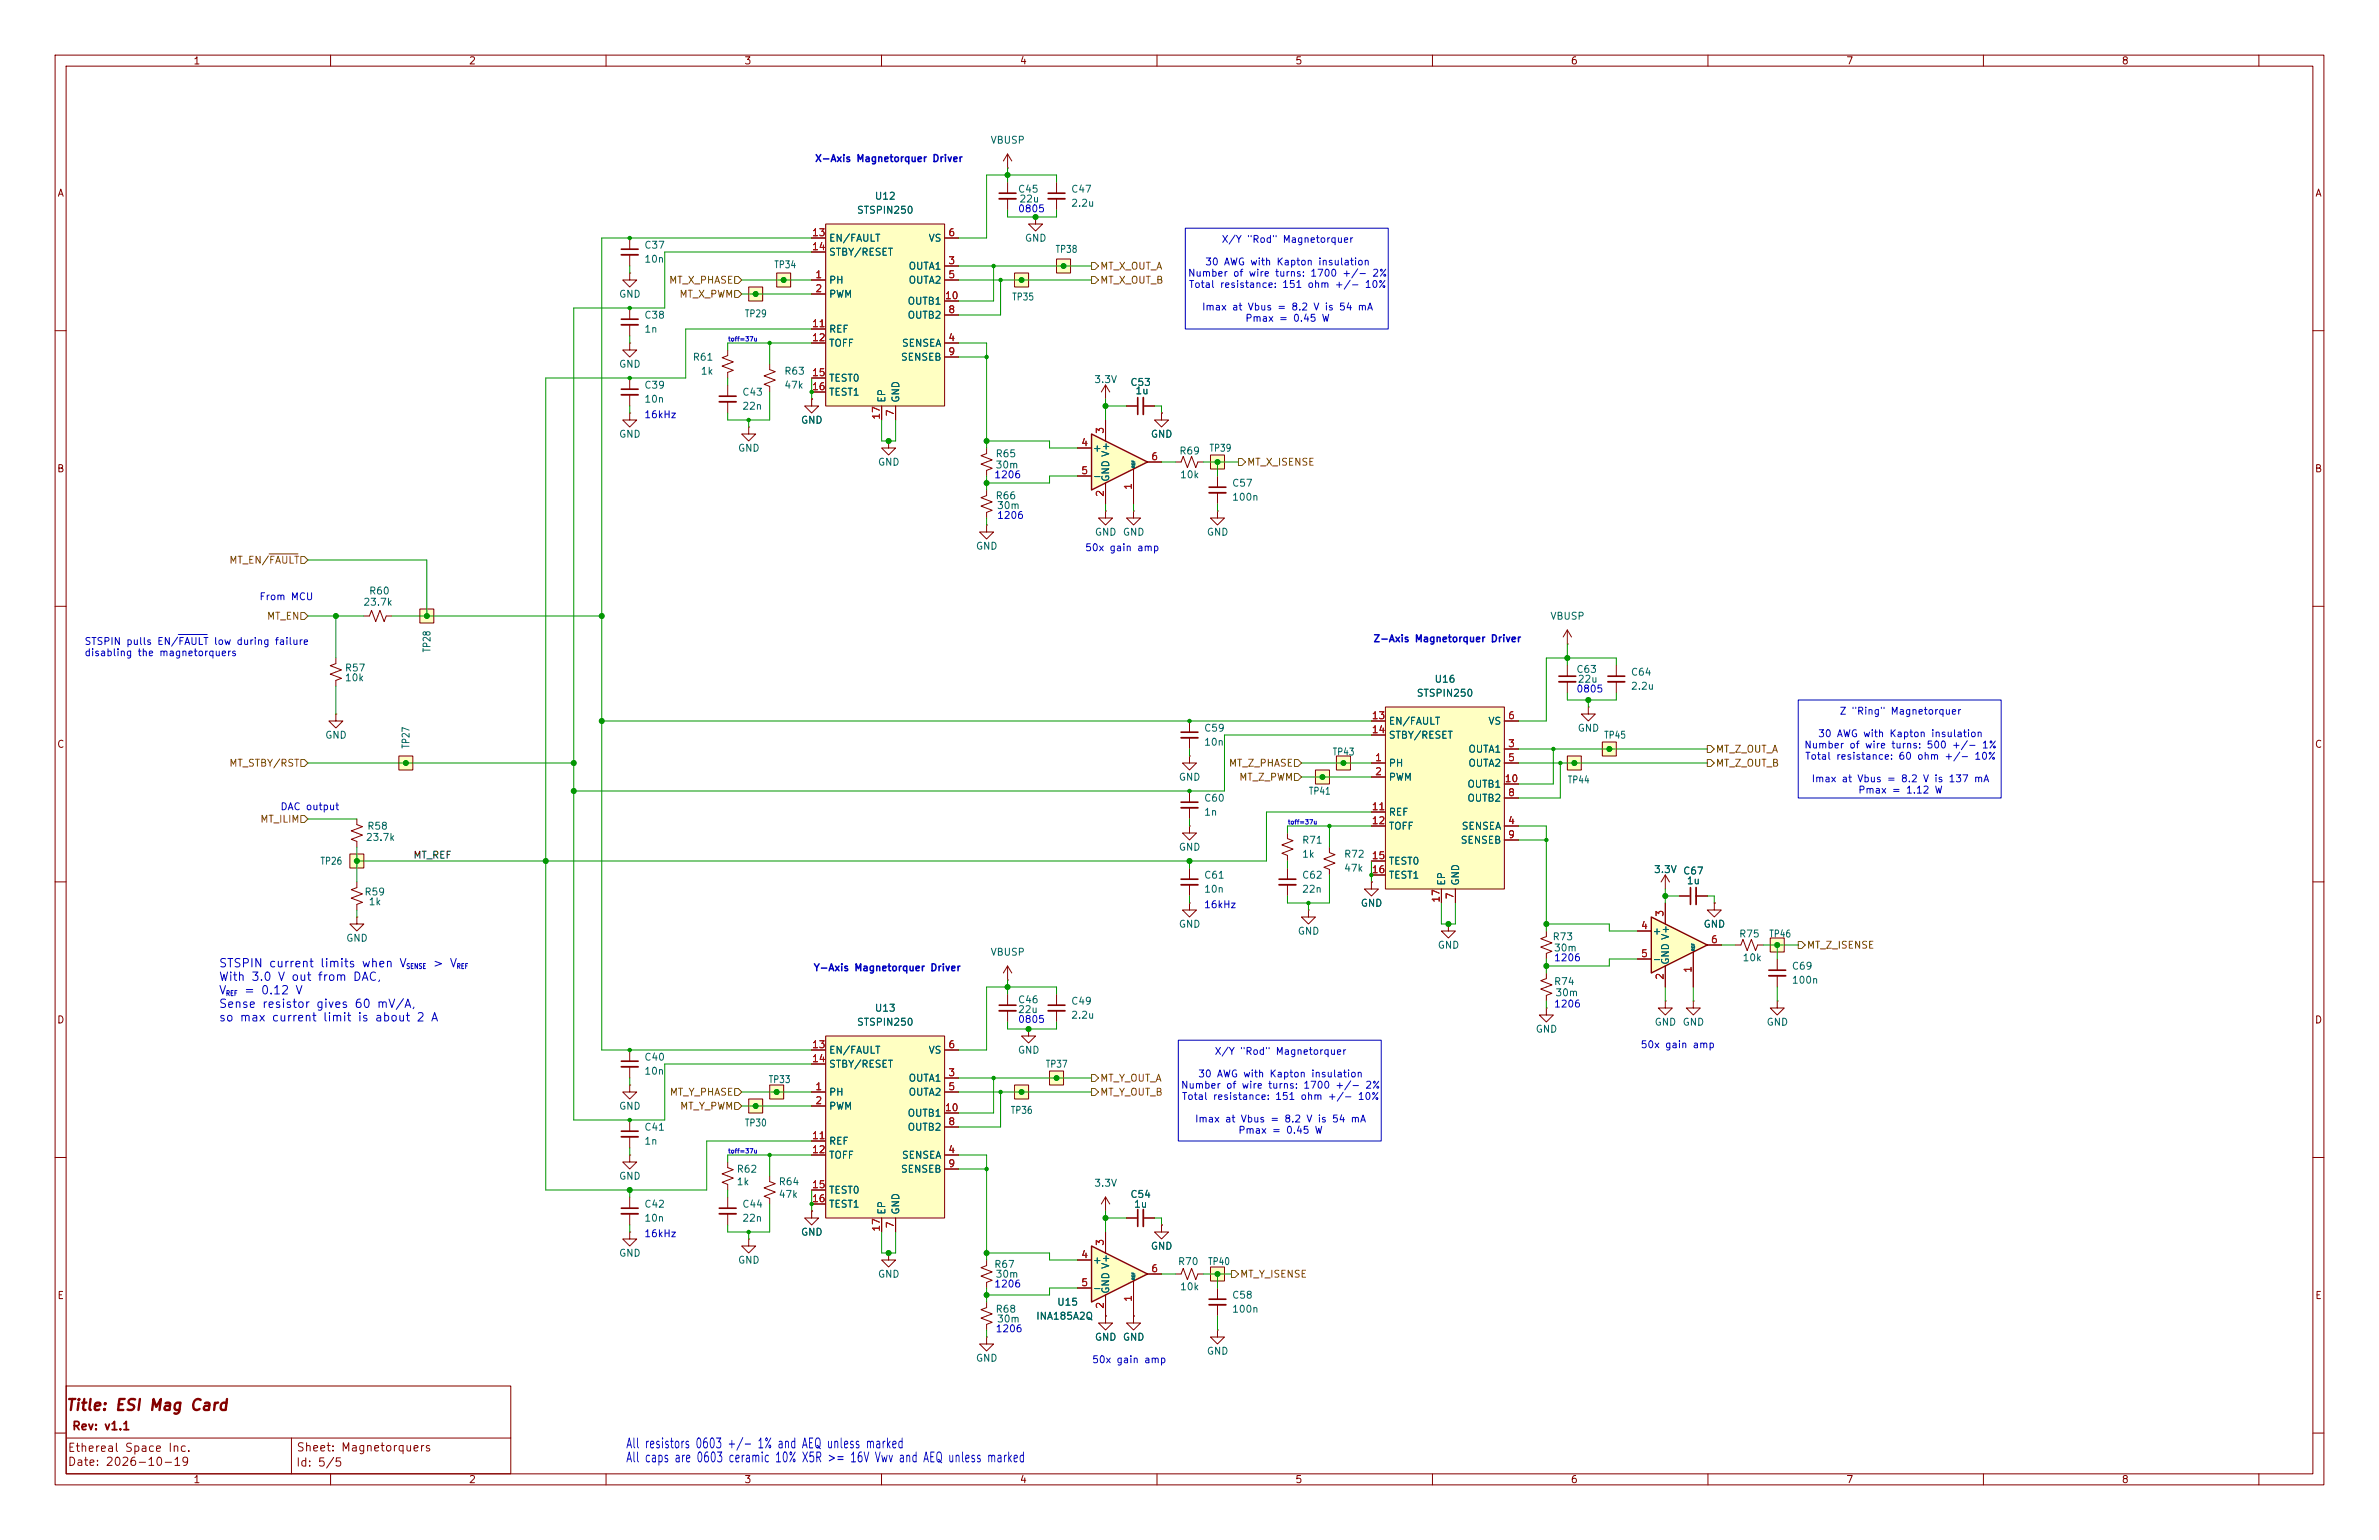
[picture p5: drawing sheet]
<svg xmlns="http://www.w3.org/2000/svg" width="432mm" height="279mm" viewBox="0 0 432 279" stroke-linecap="round" stroke-linejoin="round" font-family="sans-serif">
<defs><g id="words">
<text font-size="2" fill="#840000" x="11.8" y="256.4">Title: ESI Mag Card</text>
<g font-size="1.8" fill="#0000c2">
<text x="113.5" y="263.2">All resistors 0603 +/- 1% and AEQ unless marked</text>
<text x="113.5" y="265.8">All caps are 0603 ceramic 10% X5R &gt;= 16V Vwv and AEQ unless marked</text>
</g>
<g font-size="1.5" fill="#0000c2">
<text x="39.6" y="175.9">STSPIN current limits when V</text>
<text x="39.6" y="178.3">With 3.0 V out from DAC,</text>
<text x="78.4" y="175.9">&gt; V</text>
<text x="39.6" y="180.8">V</text>
<text x="39.6" y="183.2">Sense resistor gives 60 mV/A,</text>
<text x="39.6" y="185.7">so max current limit is about 2 A</text>
<text x="44.2" y="180.8">= 0.12 V</text>
</g>
<g font-size="1.5" fill="#840000">
<text x="12.2" y="263.8">Ethereal Space Inc.</text>
<text x="13" y="259.8">Rev: v1.1</text>
<text x="53.7" y="263.7">Sheet: Magnetorquers</text>
<text x="12.2" y="266.3">Date: 2026-10-19</text>
<text x="53.6" y="266.4">Id: 5/5</text>
</g>
<g font-size="1.3" fill="#840000">
<text x="35" y="12">1</text>
<text x="85" y="12">2</text>
<text x="135" y="12">3</text>
<text x="185" y="12">4</text>
<text x="235" y="12">5</text>
<text x="285" y="12">6</text>
<text x="335" y="12">7</text>
<text x="385" y="12">8</text>
<text x="10.3" y="36">A</text>
<text x="420.1" y="36">A</text>
<text x="10.3" y="86">B</text>
<text x="420.1" y="86">B</text>
<text x="10.3" y="136">C</text>
<text x="420.1" y="136">C</text>
<text x="10.3" y="186">D</text>
<text x="420.1" y="186">D</text>
<text x="10.3" y="236">E</text>
<text x="420.1" y="236">E</text>
<text x="35" y="269.4">1</text>
<text x="85" y="269.4">2</text>
<text x="135" y="269.4">3</text>
<text x="185" y="269.4">4</text>
<text x="235" y="269.4">5</text>
<text x="285" y="269.4">6</text>
<text x="335" y="269.4">7</text>
<text x="385" y="269.4">8</text>
</g>
<g font-size="1.3" fill="#0000c2">
<text x="147.8" y="29.7">X-Axis Magnetorquer Driver</text>
<text x="184.7" y="38.8">0805</text>
<text x="221.6" y="44.4">X/Y &quot;Rod&quot; Magnetorquer</text>
<text x="215.5" y="50.5">Number of wire turns: 1700 +/- 2%</text>
<text x="215.7" y="52.5">Total resistance: 151 ohm +/- 10%</text>
<text x="218.6" y="48.5">30 AWG with Kapton insulation</text>
<text x="218.1" y="56.6">Imax at Vbus = 8.2 V is 54 mA</text>
<text x="225.9" y="58.7">Pmax = 0.45 W</text>
<text x="116.8" y="76.2">16kHz</text>
<text x="180.4" y="87.1">1206</text>
<text x="180.9" y="94.4">1206</text>
<text x="196.8" y="100.3">50x gain amp</text>
<text x="47" y="109.2">From MCU</text>
<text x="15.2" y="117.3">STSPIN pulls EN/FAULT low during failure</text>
<text x="15.2" y="119.4">disabling the magnetorquers</text>
<text x="249.2" y="116.8">Z-Axis Magnetorquer Driver</text>
<text x="286" y="125.9">0805</text>
<text x="333.8" y="130">Z &quot;Ring&quot; Magnetorquer</text>
<text x="327.4" y="136.1">Number of wire turns: 500 +/- 1%</text>
<text x="329.9" y="134.1">30 AWG with Kapton insulation</text>
<text x="327.5" y="138.1">Total resistance: 60 ohm +/- 10%</text>
<text x="328.7" y="142.2">Imax at Vbus = 8.2 V is 137 mA</text>
<text x="50.8" y="147.3">DAC output</text>
<text x="337.2" y="144.3">Pmax = 1.12 W</text>
<text x="218.4" y="165.1">16kHz</text>
<text x="147.6" y="176.5">Y-Axis Magnetorquer Driver</text>
<text x="282" y="174.7">1206</text>
<text x="184.7" y="185.9">0805</text>
<text x="282" y="183.1">1206</text>
<text x="220.4" y="191.7">X/Y &quot;Rod&quot; Magnetorquer</text>
<text x="297.7" y="190.5">50x gain amp</text>
<text x="214.3" y="197.8">Number of wire turns: 1700 +/- 2%</text>
<text x="217.4" y="195.8">30 AWG with Kapton insulation</text>
<text x="214.4" y="199.9">Total resistance: 151 ohm +/- 10%</text>
<text x="216.8" y="204">Imax at Vbus = 8.2 V is 54 mA</text>
<text x="224.7" y="206">Pmax = 0.45 W</text>
<text x="116.8" y="224.8">16kHz</text>
<text x="180.4" y="233.9">1206</text>
<text x="180.6" y="242">1206</text>
<text x="198.1" y="247.6">50x gain amp</text>
</g>
<g font-size="1.3" fill="#006464">
<text x="179.7" y="26.4">VBUSP</text>
<text x="184.7" y="35.3">C45</text>
<text x="194.3" y="35.3">C47</text>
<text x="155.4" y="39.1">STSPIN250</text>
<text x="158.7" y="36.5">U12</text>
<text x="184.9" y="37">22u</text>
<text x="194.3" y="37.8">2.2u</text>
<text x="116.8" y="45.4">C37</text>
<text x="116.8" y="48">10n</text>
<text x="150.4" y="44.2">EN/FAULT</text>
<text x="150.4" y="46.7">STBY/RESET</text>
<text x="168.4" y="44.2">VS</text>
<text x="185.9" y="44.2">GND</text>
<text x="191.5" y="46.2">TP38</text>
<text x="140.4" y="49">TP34</text>
<text x="150.4" y="51.8">PH</text>
<text x="164.8" y="49.2">OUTA1</text>
<text x="164.8" y="51.8">OUTA2</text>
<text x="112.3" y="54.3">GND</text>
<text x="116.8" y="58.1">C38</text>
<text x="135.1" y="57.9">TP29</text>
<text x="150.4" y="54.3">PWM</text>
<text x="164.6" y="58.1">OUTB2</text>
<text x="164.6" y="55.6">OUTB1</text>
<text x="183.6" y="54.8">TP35</text>
<text x="116.8" y="60.7">1n</text>
<text x="125.6" y="65.7">R61</text>
<text x="150.4" y="60.7">REF</text>
<text x="150.4" y="63.2">TOFF</text>
<text x="163.4" y="65.7">SENSEB</text>
<text x="163.6" y="63.2">SENSEA</text>
<text x="112.3" y="67">GND</text>
<text x="116.8" y="70.8">C39</text>
<text x="127.1" y="68.3">1k</text>
<text x="142.2" y="70.8">47k</text>
<text x="142.2" y="68.3">R63</text>
<text x="150.4" y="69.6">TEST0</text>
<text x="198.5" y="69.8">3.3V</text>
<text x="205.1" y="70.3">C53</text>
<text x="206" y="71.8">1u</text>
<text x="116.8" y="73.4">10n</text>
<text x="134.6" y="72.1">C43</text>
<text x="134.6" y="74.6">22n</text>
<text x="145.3" y="77.2">GND</text>
<text x="150.4" y="72.1">TEST1</text>
<text x="161" y="73.2" transform="rotate(-90 161 73.2)">EP</text>
<text x="163.5" y="73.2" transform="rotate(-90 163.5 73.2)">GND</text>
<text x="112.3" y="79.7">GND</text>
<text x="133.9" y="82.3">GND</text>
<text x="180.6" y="83.3">R65</text>
<text x="198.2" y="82.3">+</text>
<text x="208.8" y="79.7">GND</text>
<text x="214" y="82.8">R69</text>
<text x="219.4" y="82.3">TP39</text>
<text x="159.3" y="84.8">GND</text>
<text x="180.6" y="85.3">30m</text>
<text x="198.2" y="87.3">-</text>
<text x="201.6" y="87.5" transform="rotate(-90 201.6 87.5)">GND V+</text>
<text x="214.1" y="87.1">10k</text>
<text x="223.5" y="88.6">C57</text>
<text x="180.6" y="90.9">R66</text>
<text x="180.9" y="92.7">30m</text>
<text x="223.5" y="91.1">100n</text>
<text x="177" y="100">GND</text>
<text x="198.6" y="97.5">GND</text>
<text x="203.7" y="97.5">GND</text>
<text x="218.9" y="97.5">GND</text>
<text x="65.8" y="110.2">23.7k</text>
<text x="66.9" y="108.2">R60</text>
<text x="281.3" y="112.7">VBUSP</text>
<text x="78.4" y="118.5" transform="rotate(-90 78.4 118.5)">TP28</text>
<text x="62.5" y="123.9">10k</text>
<text x="62.5" y="122.1">R57</text>
<text x="260.3" y="124.2">U16</text>
<text x="286" y="122.4">C63</text>
<text x="286.3" y="124.2">22u</text>
<text x="295.9" y="122.9">C64</text>
<text x="295.9" y="125.4">2.2u</text>
<text x="252" y="131.8">EN/FAULT</text>
<text x="257" y="126.7">STSPIN250</text>
<text x="270" y="131.8">VS</text>
<text x="58.9" y="134.3">GND</text>
<text x="74.6" y="135.9" transform="rotate(-90 74.6 135.9)">TP27</text>
<text x="218.4" y="133.1">C59</text>
<text x="218.4" y="135.6">10n</text>
<text x="241.8" y="137.4">TP43</text>
<text x="252" y="134.3">STBY/RESET</text>
<text x="266.4" y="136.9">OUTA1</text>
<text x="286.3" y="133.1">GND</text>
<text x="291.1" y="134.3">TP45</text>
<text x="213.9" y="141.9">GND</text>
<text x="252" y="141.9">PWM</text>
<text x="252" y="139.4">PH</text>
<text x="266.2" y="143.2">OUTB1</text>
<text x="266.4" y="139.4">OUTA2</text>
<text x="284.5" y="142.4">TP44</text>
<text x="218.4" y="148.3">1n</text>
<text x="218.4" y="145.8">C60</text>
<text x="237.5" y="144.5">TP41</text>
<text x="252" y="148.3">REF</text>
<text x="266.2" y="145.8">OUTB2</text>
<text x="66.3" y="152.9">23.7k</text>
<text x="66.6" y="150.8">R58</text>
<text x="213.9" y="154.6">GND</text>
<text x="236.2" y="153.4">R71</text>
<text x="236.2" y="155.9">1k</text>
<text x="243.8" y="155.9">R72</text>
<text x="252" y="150.8">TOFF</text>
<text x="265" y="153.4">SENSEB</text>
<text x="265.2" y="150.8">SENSEA</text>
<text x="58.1" y="157.2">TP26</text>
<text x="218.4" y="159.7">C61</text>
<text x="236.2" y="159.7">C62</text>
<text x="243.8" y="158.5">47k</text>
<text x="252" y="157.2">TEST0</text>
<text x="252" y="159.7">TEST1</text>
<text x="262.6" y="160.8" transform="rotate(-90 262.6 160.8)">EP</text>
<text x="265.1" y="160.8" transform="rotate(-90 265.1 160.8)">GND</text>
<text x="300.1" y="158.7">3.3V</text>
<text x="305.4" y="159">C67</text>
<text x="306.1" y="160.7">1u</text>
<text x="66" y="162.8">R59</text>
<text x="66.8" y="164.5">1k</text>
<text x="218.4" y="162.3">10n</text>
<text x="236.2" y="162.3">22n</text>
<text x="246.9" y="164.8">GND</text>
<text x="62.7" y="171.2">GND</text>
<text x="179.7" y="173.7">VBUSP</text>
<text x="213.9" y="168.6">GND</text>
<text x="235.5" y="169.9">GND</text>
<text x="260.9" y="172.4">GND</text>
<text x="281.7" y="170.9">R73</text>
<text x="281.9" y="172.9">30m</text>
<text x="299.8" y="169.9">+</text>
<text x="309.1" y="168.6">GND</text>
<text x="315.6" y="170.4">R75</text>
<text x="321" y="170.4">TP46</text>
<text x="281.9" y="179">R74</text>
<text x="299.8" y="175">-</text>
<text x="303.2" y="175.1" transform="rotate(-90 303.2 175.1)">GND V+</text>
<text x="316.2" y="174.7">10k</text>
<text x="325.1" y="178.8">100n</text>
<text x="325.1" y="176.2">C69</text>
<text x="158.7" y="183.9">U13</text>
<text x="184.7" y="182.3">C46</text>
<text x="184.7" y="184.1">22u</text>
<text x="194.3" y="182.6">C49</text>
<text x="194.3" y="185.1">2.2u</text>
<text x="282.2" y="181.1">30m</text>
<text x="150.4" y="191.5">EN/FAULT</text>
<text x="155.4" y="186.4">STSPIN250</text>
<text x="168.4" y="191.5">VS</text>
<text x="184.7" y="191.5">GND</text>
<text x="278.6" y="187.7">GND</text>
<text x="300.2" y="186.4">GND</text>
<text x="305.3" y="186.4">GND</text>
<text x="320.5" y="186.4">GND</text>
<text x="116.8" y="192.7">C40</text>
<text x="116.8" y="195.3">10n</text>
<text x="139.4" y="196.8">TP33</text>
<text x="150.4" y="194">STBY/RESET</text>
<text x="164.8" y="196.6">OUTA1</text>
<text x="189.7" y="194">TP37</text>
<text x="112.3" y="201.6">GND</text>
<text x="150.4" y="201.6">PWM</text>
<text x="150.4" y="199.1">PH</text>
<text x="164.6" y="202.9">OUTB1</text>
<text x="164.8" y="199.1">OUTA2</text>
<text x="183.4" y="202.4">TP36</text>
<text x="116.8" y="208">1n</text>
<text x="116.8" y="205.4">C41</text>
<text x="135.1" y="204.7">TP30</text>
<text x="150.4" y="208">REF</text>
<text x="164.6" y="205.4">OUTB2</text>
<text x="112.3" y="214.3">GND</text>
<text x="133.6" y="213.1">R62</text>
<text x="133.6" y="215.3">1k</text>
<text x="141.2" y="215.3">R64</text>
<text x="150.4" y="210.5">TOFF</text>
<text x="163.4" y="213.1">SENSEB</text>
<text x="163.6" y="210.5">SENSEA</text>
<text x="198.5" y="215.6">3.3V</text>
<text x="116.8" y="219.4">C42</text>
<text x="116.8" y="222">10n</text>
<text x="134.6" y="219.4">C44</text>
<text x="134.6" y="222">22n</text>
<text x="141.2" y="217.6">47k</text>
<text x="150.4" y="216.9">TEST0</text>
<text x="150.4" y="219.4">TEST1</text>
<text x="161" y="220.5" transform="rotate(-90 161 220.5)">EP</text>
<text x="163.5" y="220.5" transform="rotate(-90 163.5 220.5)">GND</text>
<text x="205.1" y="217.6">C54</text>
<text x="205.7" y="219.4">1u</text>
<text x="145.3" y="224.5">GND</text>
<text x="208.8" y="227">GND</text>
<text x="112.3" y="228.3">GND</text>
<text x="133.9" y="229.6">GND</text>
<text x="159.3" y="232.1">GND</text>
<text x="180.3" y="230.3">R67</text>
<text x="180.6" y="232.1">30m</text>
<text x="198.2" y="229.6">+</text>
<text x="213.7" y="229.8">R70</text>
<text x="219.2" y="229.8">TP40</text>
<text x="180.6" y="238.5">R68</text>
<text x="188" y="239.7">INA185A2Q</text>
<text x="191.8" y="237.2">U15</text>
<text x="198.2" y="234.7">-</text>
<text x="201.6" y="234.8" transform="rotate(-90 201.6 234.8)">GND V+</text>
<text x="214.1" y="234.4">10k</text>
<text x="223.5" y="238.5">100n</text>
<text x="223.5" y="235.9">C58</text>
<text x="180.9" y="240.2">30m</text>
<text x="198.6" y="243.5">GND</text>
<text x="203.7" y="243.5">GND</text>
<text x="177" y="247.4">GND</text>
<text x="218.9" y="246.1">GND</text>
</g>
<g font-size="1.3" fill="#a90000">
<text x="147.3" y="43.2">13</text>
<text x="147.3" y="45.7">14</text>
<text x="172" y="43.2">6</text>
<text x="147.9" y="53.3">2</text>
<text x="147.9" y="50.8">1</text>
<text x="172" y="48.2">3</text>
<text x="172" y="50.8">5</text>
<text x="147.3" y="59.7">11</text>
<text x="171.4" y="54.6">10</text>
<text x="172" y="57.1">8</text>
<text x="147.3" y="62.2">12</text>
<text x="172" y="62.2">4</text>
<text x="172" y="64.7">9</text>
<text x="147.3" y="68.6">15</text>
<text x="147.3" y="71.1">16</text>
<text x="160" y="76.2" transform="rotate(-90 160 76.2)">17</text>
<text x="162.5" y="75.6" transform="rotate(-90 162.5 75.6)">7</text>
<text x="196.1" y="81.3">4</text>
<text x="200.6" y="78.8" transform="rotate(-90 200.6 78.8)">3</text>
<text x="208.8" y="83.8">6</text>
<text x="196.1" y="86.3">5</text>
<text x="205.7" y="89" transform="rotate(-90 205.7 89)">1</text>
<text x="200.6" y="90.2" transform="rotate(-90 200.6 90.2)">2</text>
<text x="248.9" y="130.8">13</text>
<text x="273.6" y="130.8">6</text>
<text x="248.9" y="133.3">14</text>
<text x="273.6" y="135.9">3</text>
<text x="249.5" y="140.9">2</text>
<text x="249.5" y="138.4">1</text>
<text x="273" y="142.2">10</text>
<text x="273.6" y="138.4">5</text>
<text x="248.9" y="147.3">11</text>
<text x="248.9" y="149.8">12</text>
<text x="273.6" y="149.8">4</text>
<text x="273.6" y="144.8">8</text>
<text x="273.6" y="152.4">9</text>
<text x="248.9" y="156.2">15</text>
<text x="248.9" y="158.7">16</text>
<text x="261.6" y="163.9" transform="rotate(-90 261.6 163.9)">17</text>
<text x="264.1" y="163.3" transform="rotate(-90 264.1 163.3)">7</text>
<text x="302.2" y="166.4" transform="rotate(-90 302.2 166.4)">3</text>
<text x="297.7" y="168.9">4</text>
<text x="297.7" y="174">5</text>
<text x="310.4" y="171.4">6</text>
<text x="302.2" y="177.9" transform="rotate(-90 302.2 177.9)">2</text>
<text x="307.3" y="176.6" transform="rotate(-90 307.3 176.6)">1</text>
<text x="147.3" y="190.5">13</text>
<text x="172" y="190.5">6</text>
<text x="147.3" y="193">14</text>
<text x="172" y="195.6">3</text>
<text x="147.9" y="200.6">2</text>
<text x="147.9" y="198.1">1</text>
<text x="171.4" y="201.9">10</text>
<text x="172" y="198.1">5</text>
<text x="147.3" y="207">11</text>
<text x="147.3" y="209.5">12</text>
<text x="172" y="209.5">4</text>
<text x="172" y="204.4">8</text>
<text x="147.3" y="215.9">15</text>
<text x="172" y="212.1">9</text>
<text x="147.3" y="218.4">16</text>
<text x="160" y="223.6" transform="rotate(-90 160 223.6)">17</text>
<text x="162.5" y="223" transform="rotate(-90 162.5 223)">7</text>
<text x="200.6" y="226.1" transform="rotate(-90 200.6 226.1)">3</text>
<text x="196.1" y="228.6">4</text>
<text x="196.1" y="233.7">5</text>
<text x="208.8" y="231.1">6</text>
<text x="200.6" y="237.6" transform="rotate(-90 200.6 237.6)">2</text>
<text x="205.7" y="236.3" transform="rotate(-90 205.7 236.3)">1</text>
</g>
<g font-size="1.3" fill="#725600">
<text x="121.3" y="51.8">MT_X_PHASE</text>
<text x="199.6" y="51.8">MT_X_OUT_B</text>
<text x="199.6" y="49.2">MT_X_OUT_A</text>
<text x="123.2" y="54.3">MT_X_PWM</text>
<text x="226.3" y="84.8">MT_X_ISENSE</text>
<text x="41.5" y="102.6">MT_EN/FAULT</text>
<text x="48.4" y="112.7">MT_EN</text>
<text x="311.3" y="136.9">MT_Z_OUT_A</text>
<text x="41.5" y="139.4">MT_STBY/RST</text>
<text x="222.9" y="139.4">MT_Z_PHASE</text>
<text x="224.8" y="141.9">MT_Z_PWM</text>
<text x="311.3" y="139.4">MT_Z_OUT_B</text>
<text x="47.1" y="149.6">MT_ILIM</text>
<text x="327.9" y="172.4">MT_Z_ISENSE</text>
<text x="199.6" y="196.6">MT_Y_OUT_A</text>
<text x="121.5" y="199.1">MT_Y_PHASE</text>
<text x="123.3" y="201.6">MT_Y_PWM</text>
<text x="199.6" y="199.1">MT_Y_OUT_B</text>
<text x="225" y="232.1">MT_Y_ISENSE</text>
</g>
<text font-size="1.3" fill="#0f0f0f" x="74.9" y="156.1">MT_REF</text>
<g font-size=".9" fill="#0000c2">
<text x="73.7" y="176">SENSE</text>
<text x="82.8" y="176">REF</text>
<text x="40.9" y="180.9">REF</text>
</g>
<g font-size=".8" fill="#0000c2">
<text x="132.1" y="62.1">toff=37u</text>
<text x="233.7" y="149.8">toff=37u</text>
<text x="132.1" y="209.4">toff=37u</text>
</g>
<g font-size=".5" fill="#006464">
<text x="206.1" y="85" transform="rotate(-90 206.1 85)">REF</text>
<text x="307.7" y="172.6" transform="rotate(-90 307.7 172.6)">REF</text>
<text x="206.1" y="232.3" transform="rotate(-90 206.1 232.3)">REF</text>
</g>
</g></defs>
<g fill="none" stroke="#840000" stroke-width=".18">
<path d="M10 10h411.8v259.4h-411.8zM12 12h407.8v255.4h-407.8zM60 10v2M110 10v2M160 10v2M210 10v2M260 10v2M310 10v2M360 10v2M410 10v2M10 60h2M147.3 72.4v1.3h1.3l-1.3 1.2-1.3-1.2h1.3"/>
<path d="M147.3 72.4h.1M419.8 60h2M10 110h2M419.8 110h2M10 160h2M419.8 160h2M64.8 166.4v1.2h1.2l-1.2 1.3-1.3-1.3h1.3M64.8 166.4h.1M186.7 186.7v1.3h1.3l-1.3 1.2-1.3-1.2h1.3M186.7 186.7h.1M10 210h2M419.8 210h2"/>
<path d="M10 260h2M12 251.5h80.7v15.9h-80.7zM419.8 260h2M12.1 260.9h80.6M52.9 260.9v6.5M60 267.4v2M110 267.4v2M160 267.4v2M210 267.4v2M260 267.4v2M310 267.4v2M360 267.4v2"/>
<path d="M410 267.4v2"/>
</g>
<path d="M242.6 137.2h2.5v2.5h-2.5z" fill="#ffffc2"/>
<path d="M200.7 92.7v1.3h1.2l-1.2 1.3-1.3-1.3h1.3M200.7 92.7h.1M205.7 92.7v1.3h1.3l-1.3 1.3-1.2-1.3h1.2M205.7 92.7h.1M242.6 137.2h2.5v2.5h-2.5zM243.8 138.4h.1M132.1 210.8v1l1 .4-2 .8 2 .7-2 .8 1 .4v1M132.1 217.2v2M139.7 213.4v1l1 .4-2 .7 2 .8-2 .7 1 .4v1M132.1 220.2v2.1" fill="none" stroke="#840000" stroke-width=".18"/>
<path d="M130.6 219.2h3" fill="none" stroke="#840000" stroke-width=".3"/>
<path d="M130.6 220.2h3" fill="none" stroke="#840000" stroke-width=".33"/>
<path d="M198.1 78.7l10.2 5.1-10.2 5.1z" fill="#ffffc2"/>
<path d="M198.1 78.7l10.2 5.1-10.2 5.1z" fill="none" stroke="#840000" stroke-width=".25"/>
<path d="M200.7 76.2v3.8M210.8 74.9v1.3h1.3l-1.3 1.3-1.3-1.3h1.3M210.8 74.9h.1M195.6 81.3h2.5M195.6 86.4h2.5M200.7 87.6v3.8M205.7 85.1v6.3M208.3 83.8h2.5M262.9 167.6v1.3h1.3l-1.3 1.3-1.3-1.3h1.3M262.9 167.6h.1" fill="none" stroke="#840000" stroke-width=".18"/>
<path d="M238.8 139.7h2.5v2.5h-2.5z" fill="#ffffc2"/>
<path d="M238.8 139.7h2.5v2.5h-2.5zM240 141h.1" fill="none" stroke="#840000" stroke-width=".18"/>
<path d="M139.7 196.9h2.5v2.5h-2.5z" fill="#ffffc2"/>
<path d="M114.3 196.9v1.2h1.3l-1.3 1.3-1.3-1.3h1.3M114.3 196.9h.1M139.7 196.9h2.5v2.5h-2.5zM141 198.1h.1" fill="none" stroke="#840000" stroke-width=".18"/>
<path d="M63.5 154.9h2.5v2.6h-2.5z" fill="#ffffc2"/>
<path d="M63.5 154.9h2.5v2.6h-2.5zM64.8 156.2h.1" fill="none" stroke="#840000" stroke-width=".18"/>
<path d="M149.9 188h21.5v33h-21.5z" fill="#ffffc2"/>
<g fill="none" stroke="#840000" stroke-width=".18">
<path d="M147.3 198.1h2.6M147.3 190.5h2.6M147.3 193h2.6M149.9 188h21.5v33h-21.5zM171.4 195.6h2.6M171.4 198.1h2.6M171.4 190.5h2.6M147.3 200.7h2.6M147.3 209.6h2.6M147.3 207h2.6M147.3 215.9h2.6M147.3 218.4h2.6"/>
<path d="M171.4 209.6h2.6M171.4 204.5h2.6M171.4 212.1h2.6M171.4 201.9h2.6M160 221v2.5M162.6 221v2.5"/>
</g>
<path d="M135.9 199.4h2.5v2.5h-2.5z" fill="#ffffc2"/>
<g fill="none" stroke="#840000" stroke-width=".18">
<path d="M64.8 148.6v1l1 .4-2 .7 2 .8-2 .8 1 .4v1M233.7 151.1v1l1 .4-2 .8 2 .8-2 .7 1 .4v1M233.7 157.5v2M302.3 158.8l-.8 1.2M302.3 158.8l.7 1.2M302.3 158.8v2.5M233.7 160.5v2.1M304.8 162.6h2M307.8 162.6h2.1M135.9 199.4h2.5v2.5h-2.5zM114.3 209.6v1.2h1.3l-1.3 1.3-1.3-1.3h1.3M114.3 209.6h.1"/>
<path d="M114.3 203.2v2M114.3 206.2v2.1M114.3 217.2v2M137.2 200.7h.1M114.3 223.5v1.3h1.3l-1.3 1.3-1.3-1.3h1.3M114.3 223.5h.1M114.3 220.2v2.1"/>
</g>
<path d="M232.2 159.5h3M306.8 161v3.1M112.8 205.2h3M112.8 219.2h3" fill="none" stroke="#840000" stroke-width=".3"/>
<path d="M232.2 160.5h3M307.8 161v3.1M112.8 206.2h3M112.8 220.2h3" fill="none" stroke="#840000" stroke-width=".33"/>
<path d="M284.5 137.2h2.5v2.5h-2.5z" fill="#ffffc2"/>
<path d="M284.5 137.2h2.5v2.5h-2.5zM285.7 138.4h.1M64.8 160v1l-1 .4 2 .8-2 .7 2 .8-1 .4v1M280.7 182.9v1.3h1.2l-1.2 1.2-1.3-1.2h1.3M280.7 182.9h.1" fill="none" stroke="#840000" stroke-width=".18"/>
<path d="M184.1 49.5h2.6v2.6h-2.6z" fill="#ffffc2"/>
<path d="M184.1 49.5h2.6v2.6h-2.6zM185.4 50.8h.1" fill="none" stroke="#840000" stroke-width=".18"/>
<path d="M321.3 170.2h2.5v2.5h-2.5z" fill="#ffffc2"/>
<path d="M215.9 149.9v1.2h1.3l-1.3 1.3-1.3-1.3h1.3M215.9 149.9h.1M248.9 160v1.3h1.3l-1.3 1.3-1.3-1.3h1.3M248.9 160h.1M321.3 170.2h2.5v2.5h-2.5zM322.6 171.5h.1" fill="none" stroke="#840000" stroke-width=".18"/>
<path d="M76.2 110.5h2.5v2.5h-2.5z" fill="#ffffc2"/>
<path d="M76.2 110.5h2.5v2.5h-2.5zM77.5 111.8h.1" fill="none" stroke="#840000" stroke-width=".18"/>
<path d="M191.8 47h2.5v2.5h-2.5z" fill="#ffffc2"/>
<g fill="none" stroke="#840000" stroke-width=".18">
<path d="M191.8 47h2.5v2.5h-2.5zM193 48.3h.1M61 119.4v1l-1.1 .4 2.1 .7-2.1 .8 2.1 .8-1 .3v1.1M66 111.8h1.1l.3-1.1 .8 2.1 .8-2.1 .7 2.1 .4-1h1M61 129.5v1.3h1.2l-1.2 1.3-1.3-1.3h1.3M61 129.5h.1M215.9 137.2v1.2h1.3l-1.3 1.3-1.3-1.3h1.3M215.9 137.2h.1M322.6 174v2M322.6 177v2.1M302.3 181.6v1.3h1.2l-1.2 1.3-1.3-1.3h1.3M302.3 181.6h.1"/>
<path d="M307.3 181.6v1.3h1.3l-1.3 1.3-1.2-1.3h1.2M307.3 181.6h.1M322.6 181.6v1.3h1.2l-1.2 1.3-1.3-1.3h1.3M322.6 181.6h.1M161.3 227.3v1.3h1.3l-1.3 1.3-1.3-1.3h1.3M161.3 227.3h.1M179.1 236.2v1l-1 .4 2 .8-2 .7 2 .8-1 .4v1M179.1 228.6v1l-1 .4 2 .8-2 .7 2 .8-1 .4v1M179.1 242.6v1.2h1.2l-1.2 1.3-1.3-1.3h1.3M179.1 242.6h.1"/>
</g>
<path d="M321.1 176h3" fill="none" stroke="#840000" stroke-width=".3"/>
<path d="M321.1 177h3" fill="none" stroke="#840000" stroke-width=".33"/>
<path d="M72.4 137.2h2.5v2.5h-2.5z" fill="#ffffc2"/>
<g fill="none" stroke="#840000" stroke-width=".18">
<path d="M114.3 74.9v1.3h1.3l-1.3 1.3-1.3-1.3h1.3M114.3 74.9h.1M114.3 68.6v2M114.3 71.6v2.1M200.7 69.9l-.8 1.2M200.7 69.9l.7 1.2M200.7 69.9v2.5M204.5 73.7h2M207.5 73.7h2M72.4 137.2h2.5v2.5h-2.5zM73.7 138.4h.1M215.9 143.5v2"/>
<path d="M215.9 146.6v2M147.3 219.7v1.3h1.3l-1.3 1.3-1.3-1.3h1.3M147.3 219.7h.1"/>
</g>
<path d="M112.8 70.6h3M206.5 72.1v3.1M214.4 145.5h3" fill="none" stroke="#840000" stroke-width=".3"/>
<path d="M112.8 71.6h3M207.5 72.1v3.1M214.4 146.6h3" fill="none" stroke="#840000" stroke-width=".33"/>
<path d="M184.1 196.9h2.6v2.5h-2.6z" fill="#ffffc2"/>
<path d="M184.1 196.9h2.6v2.5h-2.6zM185.4 198.1h.1" fill="none" stroke="#840000" stroke-width=".18"/>
<path d="M190.5 194.3h2.5v2.6h-2.5z" fill="#ffffc2"/>
<path d="M190.5 194.3h2.5v2.6h-2.5zM191.8 195.6h.1" fill="none" stroke="#840000" stroke-width=".18"/>
<path d="M299.7 166.4l10.2 5.1-10.2 5z" fill="#ffffc2"/>
<path d="M299.7 166.4l10.2 5.1-10.2 5z" fill="none" stroke="#840000" stroke-width=".25"/>
<g fill="none" stroke="#840000" stroke-width=".18">
<path d="M132.1 63.5v1l-1 .4 2 .8-2 .7 2 .8-1 .4v1M215.9 157.5v2M215.9 160.5v2.1M297.2 168.9h2.5M297.2 174h2.5M302.3 163.8v3.8M302.3 175.3v3.8M307.3 172.7v6.4M309.9 171.5h2.5M315 171.5h1l.4-1.1 .7 2.1 .8-2.1 .7 2.1 .4-1h1M200.7 217.2l-.8 1.2M200.7 217.2l.7 1.2"/>
<path d="M200.7 217.2v2.5M135.9 224.8v1.3h1.3l-1.3 1.2-1.3-1.2h1.3M135.9 224.8h.1M205.7 238.8v1.2h1.3l-1.3 1.3-1.2-1.3h1.2M205.7 238.8h.1"/>
</g>
<path d="M214.4 159.5h3" fill="none" stroke="#840000" stroke-width=".3"/>
<path d="M214.4 160.5h3" fill="none" stroke="#840000" stroke-width=".33"/>
<path d="M198.1 226.1l10.2 5-10.2 5.1z" fill="#ffffc2"/>
<path d="M198.1 226.1l10.2 5-10.2 5.1z" fill="none" stroke="#840000" stroke-width=".25"/>
<path d="M195.6 228.6h2.5M195.6 233.7h2.5M200.7 238.8v1.2h1.2l-1.2 1.3-1.3-1.3h1.3M200.7 238.8h.1M200.7 223.5v3.8M200.7 235v3.8M204.5 221h2M205.7 232.4v6.4M207.5 221h2M208.3 231.1h2.5" fill="none" stroke="#840000" stroke-width=".18"/>
<path d="M206.5 219.5v3" fill="none" stroke="#840000" stroke-width=".3"/>
<path d="M207.5 219.5v3" fill="none" stroke="#840000" stroke-width=".33"/>
<path d="M141 49.5h2.5v2.6h-2.5z" fill="#ffffc2"/>
<path d="M141 49.5h2.5v2.6h-2.5zM142.2 50.8h.1" fill="none" stroke="#840000" stroke-width=".18"/>
<path d="M135.9 52.1h2.5v2.5h-2.5z" fill="#ffffc2"/>
<g fill="none" stroke="#840000" stroke-width=".18">
<path d="M114.3 49.5v1.3h1.3l-1.3 1.3-1.3-1.3h1.3M114.3 49.5h.1M114.3 43.2v2M114.3 46.2v2.1M114.3 55.9v2M114.3 58.9v2.1M135.9 52.1h2.5v2.5h-2.5zM137.2 53.3h.1M114.3 62.2v1.3h1.3l-1.3 1.3-1.3-1.3h1.3M114.3 62.2h.1M132.1 69.9v2M132.1 72.9v2"/>
<path d="M135.9 77.5v1.2h1.3l-1.3 1.3-1.3-1.3h1.3M135.9 77.5h.1M139.7 66v1.1l1 .3-2 .8 2 .8-2 .7 1 .4v1M161.3 80v1.3h1.3l-1.3 1.3-1.3-1.3h1.3M161.3 80h.1M179.1 88.9v1l-1 .4 2 .8-2 .7 2 .8-1 .4v1M179.1 95.3v1.2h1.2l-1.2 1.3-1.3-1.3h1.3M179.1 95.3h.1M179.1 81.3v1l-1 .4 2 .7-2 .8 2 .8-1 .3v1.1M221 86.4v2M221 89.4v2M241.3 153.7v1l1 .4-2 .7 2 .8-2 .8 1 .3v1.1"/>
<path d="M182.9 177.8h.1M182.9 175.3l-.8 1.2M182.9 175.3l.7 1.2M182.9 175.3v2.5M215.9 163.8v1.3h1.3l-1.3 1.3-1.3-1.3h1.3M215.9 163.8h.1M114.3 190.5v2M114.3 193.5v2.1M182.9 180.3v2.1M182.9 183.4v2M191.8 180.3v2.1M191.8 183.4v2"/>
<path d="M210.8 222.3v1.2h1.3l-1.3 1.3-1.3-1.3h1.3M210.8 222.3h.1"/>
</g>
<path d="M112.8 57.9h3M112.8 45.2h3M130.6 71.9h3M219.5 88.4h3M112.8 192.5h3M181.4 182.4h3M190.2 182.4h3.1" fill="none" stroke="#840000" stroke-width=".3"/>
<path d="M112.8 58.9h3M112.8 46.2h3M130.6 72.9h3M219.5 89.4h3M112.8 193.5h3M181.4 183.4h3M190.2 183.4h3.1" fill="none" stroke="#840000" stroke-width=".33"/>
<path d="M219.7 82.6h2.5v2.5h-2.5z" fill="#ffffc2"/>
<g fill="none" stroke="#840000" stroke-width=".18">
<path d="M213.4 83.8h1l.4-1 .7 2 .8-2 .7 2 .4-1h1M219.7 82.6h2.5v2.5h-2.5zM221 83.8h.1M221 92.7v1.3h1.2l-1.2 1.3-1.3-1.3h1.3M221 92.7h.1M284.5 116.8h.1M284.5 114.3v2.5M284.5 114.3l-.8 1.3M284.5 114.3l.7 1.3M215.9 130.8v2M215.9 133.9v2M284.5 120.7v2"/>
<path d="M284.5 123.7v2M288.3 128.3v1.2h1.3l-1.3 1.3-1.3-1.3h1.3M288.3 128.3h.1M293.4 120.7v2M293.4 123.7v2"/>
</g>
<path d="M214.4 132.8h3M283 122.7h3M291.8 122.7h3.1" fill="none" stroke="#840000" stroke-width=".3"/>
<path d="M214.4 133.9h3M283 123.7h3M291.8 123.7h3.1" fill="none" stroke="#840000" stroke-width=".33"/>
<path d="M290.8 134.6h2.6v2.6h-2.6z" fill="#ffffc2"/>
<path d="M290.8 134.6h2.6v2.6h-2.6zM292.1 135.9h.1M311.1 163.8v1.3h1.3l-1.3 1.3-1.2-1.3h1.2M311.1 163.8h.1M213.4 231.1h1l.4-1 .7 2.1 .8-2.1 .7 2.1 .4-1.1h1M221 233.7v2M221 236.7v2.1M221 241.3v1.3h1.2l-1.2 1.2-1.3-1.2h1.3M221 241.3h.1" fill="none" stroke="#840000" stroke-width=".18"/>
<path d="M219.5 235.7h3" fill="none" stroke="#840000" stroke-width=".3"/>
<path d="M219.5 236.7h3" fill="none" stroke="#840000" stroke-width=".33"/>
<path d="M219.7 229.9h2.5v2.5h-2.5z" fill="#ffffc2"/>
<path d="M219.7 229.9h2.5v2.5h-2.5zM221 231.1h.1" fill="none" stroke="#840000" stroke-width=".18"/>
<path d="M149.9 40.6h21.5v33.1h-21.5z" fill="#ffffc2"/>
<g fill="none" stroke="#840000" stroke-width=".18">
<path d="M182.9 30.5h.1M182.9 27.9v2.6M182.9 33v2.1M182.9 36.1v2M182.9 27.9l-.8 1.3M182.9 27.9l.7 1.3M188 39.4v1.2h1.2l-1.2 1.3-1.3-1.3h1.3M188 39.4h.1M191.8 33v2.1M191.8 36.1v2M147.3 53.3h2.6M147.3 50.8h2.6"/>
<path d="M147.3 43.2h2.6M147.3 59.7h2.6M147.3 45.7h2.6M149.9 40.6h21.5v33.1h-21.5zM171.4 48.3h2.6M171.4 50.8h2.6M171.4 43.2h2.6M171.4 57.2h2.6M171.4 54.6h2.6M147.3 62.2h2.6M147.3 68.6h2.6M147.3 71.1h2.6"/>
<path d="M160 73.7v2.5M162.6 73.7v2.5M171.4 62.2h2.6M171.4 64.8h2.6M237.5 165.1v1.3h1.3l-1.3 1.2-1.3-1.2h1.3M237.5 165.1h.1M280.7 176.5v1l-1 .4 2 .8-2 .8 2 .7-1 .4v1M280.7 168.9v1l-1 .4 2 .8-2 .7 2 .8-1 .4v1"/>
</g>
<path d="M181.4 35.1h3M190.2 35.1h3.1" fill="none" stroke="#840000" stroke-width=".3"/>
<path d="M181.4 36.1h3M190.2 36.1h3.1" fill="none" stroke="#840000" stroke-width=".33"/>
<path d="M251.5 128.3h21.5v33h-21.5z" fill="#ffffc2"/>
<g fill="none" stroke="#840000" stroke-width=".18">
<path d="M147.3 53.3h2.6M147.3 50.8h2.6M147.3 43.2h2.6M147.3 59.7h2.6M147.3 45.7h2.6M171.4 48.3h2.6M171.4 50.8h2.6M171.4 43.2h2.6M171.4 57.2h2.6M171.4 54.6h2.6M147.3 72.4h.1M147.3 62.2h2.6"/>
<path d="M147.3 68.6h2.6M147.3 71.1h2.6M160 73.7v2.5M162.6 73.7v2.5M171.4 62.2h2.6M171.4 64.8h2.6M200.7 76.2v3.8M204.5 73.7h2M207.5 73.7h2M210.8 74.9h.1M195.6 81.3h2.5M195.6 86.4h2.5"/>
<path d="M200.7 87.6v3.8M205.7 85.1v6.3M208.3 83.8h2.5M248.9 138.4h2.6M248.9 130.8h2.6M248.9 133.4h2.6M251.5 128.3h21.5v33h-21.5zM273 135.9h2.6M273 138.4h2.6M273 130.8h2.6M248.9 141h2.6M248.9 149.9h2.6"/>
<path d="M248.9 147.3h2.6M248.9 156.2h2.6M248.9 158.8h2.6M273 149.9h2.6M273 144.8h2.6M273 152.4h2.6M273 142.2h2.6M248.9 160h.1M261.6 161.3v2.5M264.2 161.3v2.5M297.2 168.9h2.5M297.2 174h2.5"/>
<path d="M302.3 163.8v3.8M302.3 175.3v3.8M304.8 162.6h2M307.3 172.7v6.4M307.8 162.6h2.1M309.9 171.5h2.5M311.1 163.8h.1M147.3 198.1h2.6M147.3 190.5h2.6M147.3 193h2.6M171.4 195.6h2.6M171.4 198.1h2.6"/>
<path d="M171.4 190.5h2.6M147.3 219.7h.1M147.3 200.7h2.6M147.3 209.6h2.6M147.3 207h2.6M147.3 215.9h2.6M147.3 218.4h2.6M171.4 209.6h2.6M171.4 204.5h2.6M171.4 212.1h2.6M171.4 201.9h2.6M160 221v2.5"/>
<path d="M162.6 221v2.5M195.6 228.6h2.5M195.6 233.7h2.5M200.7 238.8h.1M200.7 223.5v3.8M200.7 235v3.8M204.5 221h2M205.7 238.8h.1M205.7 232.4v6.4M207.5 221h2M208.3 231.1h2.5M210.8 222.3h.1"/>
</g>
<g fill="none" stroke="#725600" stroke-width=".18">
<path d="M133.3 50.2h.7l.6 .6-.6 .6h-.7zM133.3 52.7h.7l.6 .6-.6 .7h-.7zM198.1 50.2h.7l.6 .6-.6 .6h-.7zM198.1 47.6h.7l.6 .7-.6 .6h-.7zM224.8 83.2h.6l.7 .6-.7 .7h-.6zM48.8 100.5h5.3M54.6 101h.6l.7 .6-.7 .6h-.6zM54.6 111.1h.6l.7 .7-.7 .6h-.6zM54.6 137.8h.6l.7 .6-.7 .7h-.6zM234.9 137.8h.7l.6 .6-.6 .7h-.7zM309.9 137.8h.6l.6 .6-.6 .7h-.6zM309.9 135.3h.6l.6 .6-.6 .6h-.6z"/>
<path d="M54.6 148h.6l.7 .6-.7 .6h-.6zM234.9 140.3h.7l.6 .7-.6 .6h-.7zM326.4 170.8h.6l.7 .7-.7 .6h-.6zM133.3 197.5h.7l.6 .6-.6 .7h-.7zM198.1 194.9h.7l.6 .7-.6 .6h-.7zM198.1 197.5h.7l.6 .6-.6 .7h-.7zM133.3 200h.7l.6 .7-.6 .6h-.7zM223.5 230.5h.7l.6 .6-.6 .7h-.7z"/>
</g>
<g fill="none" stroke="#009600" stroke-width=".18">
<path d="M182.9 30.5v2.5M182.9 38.1v1.3h8.9v-1.3M191.8 33v-1.2h-12.7v11.4h-5.1M114.3 48.3v1.2M134.6 50.8h12.7M134.6 53.3h12.7M147.3 59.7h-22.8v8.9h-25.4v147.3h29.2v-8.9h19M147.3 43.2h-38.1v147.3h38.1M147.3 45.7h-26.7v10.2h-16.5v147.3h16.5v-10.2h26.7M174 50.8h24.1M174 48.3h24.1M180.3 48.3v6.3h-6.3"/>
<path d="M181.6 50.8v6.4h-7.6M114.3 61v1.2M114.3 73.7v1.2M132.1 68.6v1.3M135.9 76.2v1.3M139.7 71.1v5.1h-7.6v-1.3M139.7 62.2v3.8M147.3 62.2h-15.2v1.3M147.3 68.6v3.8M160 76.2v3.8h2.6v-3.8M174 62.2h5.1v19.1M174 64.8h5.1"/>
<path d="M200.7 73.7h3.8M200.7 72.4v3.8M209.5 73.7h1.3v1.2M179.1 86.4v2.5M179.1 94v1.3M179.1 80h11.4v1.3h5.1M195.6 86.4h-5.1v1.2h-11.4M200.7 91.4v1.3M205.7 91.4v1.3M210.8 83.8h2.6M218.4 83.8h6.4M221 83.8v2.6"/>
<path d="M221 91.4v1.3M55.9 111.8h10.1M55.9 101.6h21.6v10.2M61 111.8v7.6M71.1 111.8h38.1M284.5 116.8v3.9M55.9 138.4h48.2M61 124.5v5M109.2 130.8h139.7M215.9 135.9v1.3M236.2 138.4h12.7M248.9 133.4h-26.7v10.1h-118.1"/>
<path d="M275.6 135.9h34.3M275.6 138.4h34.3M281.9 135.9v6.3h-6.3M283.2 138.4v6.4h-7.6M284.5 125.7v1.3h8.9v-1.3M288.3 127v1.3M293.4 120.7v-1.3h-12.7v11.4h-5.1M55.9 148.6h8.9M64.8 153.7v6.3M215.9 148.6v1.3M215.9 156.2v1.3M233.7 156.2v1.3"/>
<path d="M236.2 141h12.7M241.3 158.8v5h-7.6v-1.2M241.3 149.9v3.8M248.9 147.3h-19v8.9h-165.1M248.9 149.9h-15.2v1.2M248.9 156.2v3.8M275.6 149.9h5.1v19M275.6 152.4h5.1M64.8 165.1v1.3M182.9 177.8v2.5M215.9 162.6v1.2M237.5 163.8v1.3"/>
<path d="M261.6 163.8v3.8h2.6v-3.8M280.7 167.6h11.4v1.3h5.1M280.7 174v2.5M297.2 174h-5.1v1.3h-11.4M302.3 161.3v2.5M302.3 179.1v2.5M302.3 162.6h2.5M307.3 179.1v2.5M309.9 162.6h1.2v1.2M312.4 171.5h2.6M320 171.5h6.4M322.6 171.5v2.5"/>
<path d="M322.6 179.1v2.5M114.3 195.6v1.3M134.6 198.1h12.7M174 195.6h24.1M174 198.1h24.1M180.3 195.6v6.3h-6.3M181.6 198.1v6.4h-7.6M182.9 185.4v1.3h8.9v-1.3M191.8 180.3v-1.2h-12.7v11.4h-5.1M280.7 181.6v1.3M114.3 208.3v1.3M114.3 215.9v1.3"/>
<path d="M132.1 215.9v1.3M134.6 200.7h12.7M139.7 218.4v5.1h-7.6v-1.2M139.7 209.6v3.8M147.3 209.6h-15.2v1.2M147.3 215.9v3.8M174 209.6h5.1v19M174 212.1h5.1M200.7 219.7v3.8M114.3 222.3v1.2M135.9 223.5v1.3M160 223.5v3.8h2.6v-3.8"/>
<path d="M179.1 233.7v2.5M179.1 227.3h11.4v1.3h5.1M195.6 233.7h-5.1v1.3h-11.4M200.7 221h3.8M209.5 221h1.3v1.3M210.8 231.1h2.6M218.4 231.1h5.1M221 231.1v2.6M221 238.8v2.5M179.1 241.3v1.3"/>
</g>
<path d="M215.1 41.4h36.9v18.3h-36.9zM32.4 115.1h5.2M326.4 127h36.8v17.8h-36.8zM213.9 188.7h36.8v18.3h-36.8z" fill="none" stroke="#0000c2" stroke-width=".18"/>
<g fill="#009600" stroke="#009600" stroke-width=".18">
<circle cx="139.7" cy="209.6" r=".3"/>
<circle cx="147.3" cy="218.4" r=".3"/>
<circle cx="135.9" cy="223.5" r=".3"/>
<circle cx="137.2" cy="200.7" r=".46"/>
<circle cx="141" cy="198.1" r=".46"/>
<circle cx="114.3" cy="215.9" r=".46"/>
<circle cx="61" cy="111.8" r=".46"/>
<circle cx="104.1" cy="143.5" r=".46"/>
<circle cx="104.1" cy="138.4" r=".46"/>
<circle cx="99.1" cy="156.2" r=".46"/>
<circle cx="109.2" cy="130.8" r=".46"/>
<circle cx="77.5" cy="111.8" r=".46"/>
<circle cx="73.7" cy="138.4" r=".46"/>
<circle cx="109.2" cy="111.8" r=".46"/>
<circle cx="114.3" cy="68.6" r=".3"/>
<circle cx="114.3" cy="43.2" r=".3"/>
<circle cx="139.7" cy="62.2" r=".3"/>
<circle cx="114.3" cy="55.9" r=".3"/>
<circle cx="135.9" cy="76.2" r=".3"/>
<circle cx="179.1" cy="235" r=".46"/>
<circle cx="179.1" cy="227.3" r=".46"/>
<circle cx="179.1" cy="212.1" r=".3"/>
<circle cx="161.3" cy="227.3" r=".46"/>
<circle cx="137.2" cy="53.3" r=".46"/>
<circle cx="142.2" cy="50.8" r=".46"/>
<circle cx="181.6" cy="198.1" r=".3"/>
<circle cx="182.9" cy="179.1" r=".46"/>
<circle cx="180.3" cy="195.6" r=".3"/>
<circle cx="186.7" cy="186.7" r=".46"/>
<circle cx="114.3" cy="190.5" r=".3"/>
<circle cx="64.8" cy="156.2" r=".46"/>
<circle cx="114.3" cy="203.2" r=".3"/>
<circle cx="237.5" cy="163.8" r=".3"/>
<circle cx="215.9" cy="156.2" r=".46"/>
<circle cx="262.9" cy="167.6" r=".46"/>
<circle cx="215.9" cy="143.5" r=".3"/>
<circle cx="221" cy="83.8" r=".46"/>
<circle cx="179.1" cy="87.6" r=".46"/>
<circle cx="215.9" cy="130.8" r=".3"/>
<circle cx="281.9" cy="135.9" r=".3"/>
<circle cx="283.2" cy="138.4" r=".3"/>
<circle cx="285.7" cy="138.4" r=".46"/>
<circle cx="284.5" cy="119.4" r=".46"/>
<circle cx="288.3" cy="127" r=".46"/>
<circle cx="292.1" cy="135.9" r=".46"/>
<circle cx="191.8" cy="195.6" r=".46"/>
<circle cx="185.4" cy="198.1" r=".46"/>
<circle cx="200.7" cy="221" r=".46"/>
<circle cx="221" cy="231.1" r=".46"/>
<circle cx="193" cy="48.3" r=".46"/>
<circle cx="188" cy="39.4" r=".46"/>
<circle cx="200.7" cy="73.7" r=".46"/>
<circle cx="180.3" cy="48.3" r=".3"/>
<circle cx="182.9" cy="31.8" r=".46"/>
<circle cx="147.3" cy="71.1" r=".3"/>
<circle cx="161.3" cy="80" r=".46"/>
<circle cx="179.1" cy="80" r=".46"/>
<circle cx="181.6" cy="50.8" r=".3"/>
<circle cx="185.4" cy="50.8" r=".46"/>
<circle cx="179.1" cy="64.8" r=".3"/>
<circle cx="241.3" cy="149.9" r=".3"/>
<circle cx="248.9" cy="158.8" r=".3"/>
<circle cx="280.7" cy="175.3" r=".46"/>
<circle cx="243.8" cy="138.4" r=".46"/>
<circle cx="240" cy="141" r=".46"/>
<circle cx="280.7" cy="167.6" r=".46"/>
<circle cx="280.7" cy="152.4" r=".3"/>
<circle cx="322.6" cy="171.5" r=".46"/>
<circle cx="302.3" cy="162.6" r=".46"/>
</g>
<use href="#words"/>
</svg>
